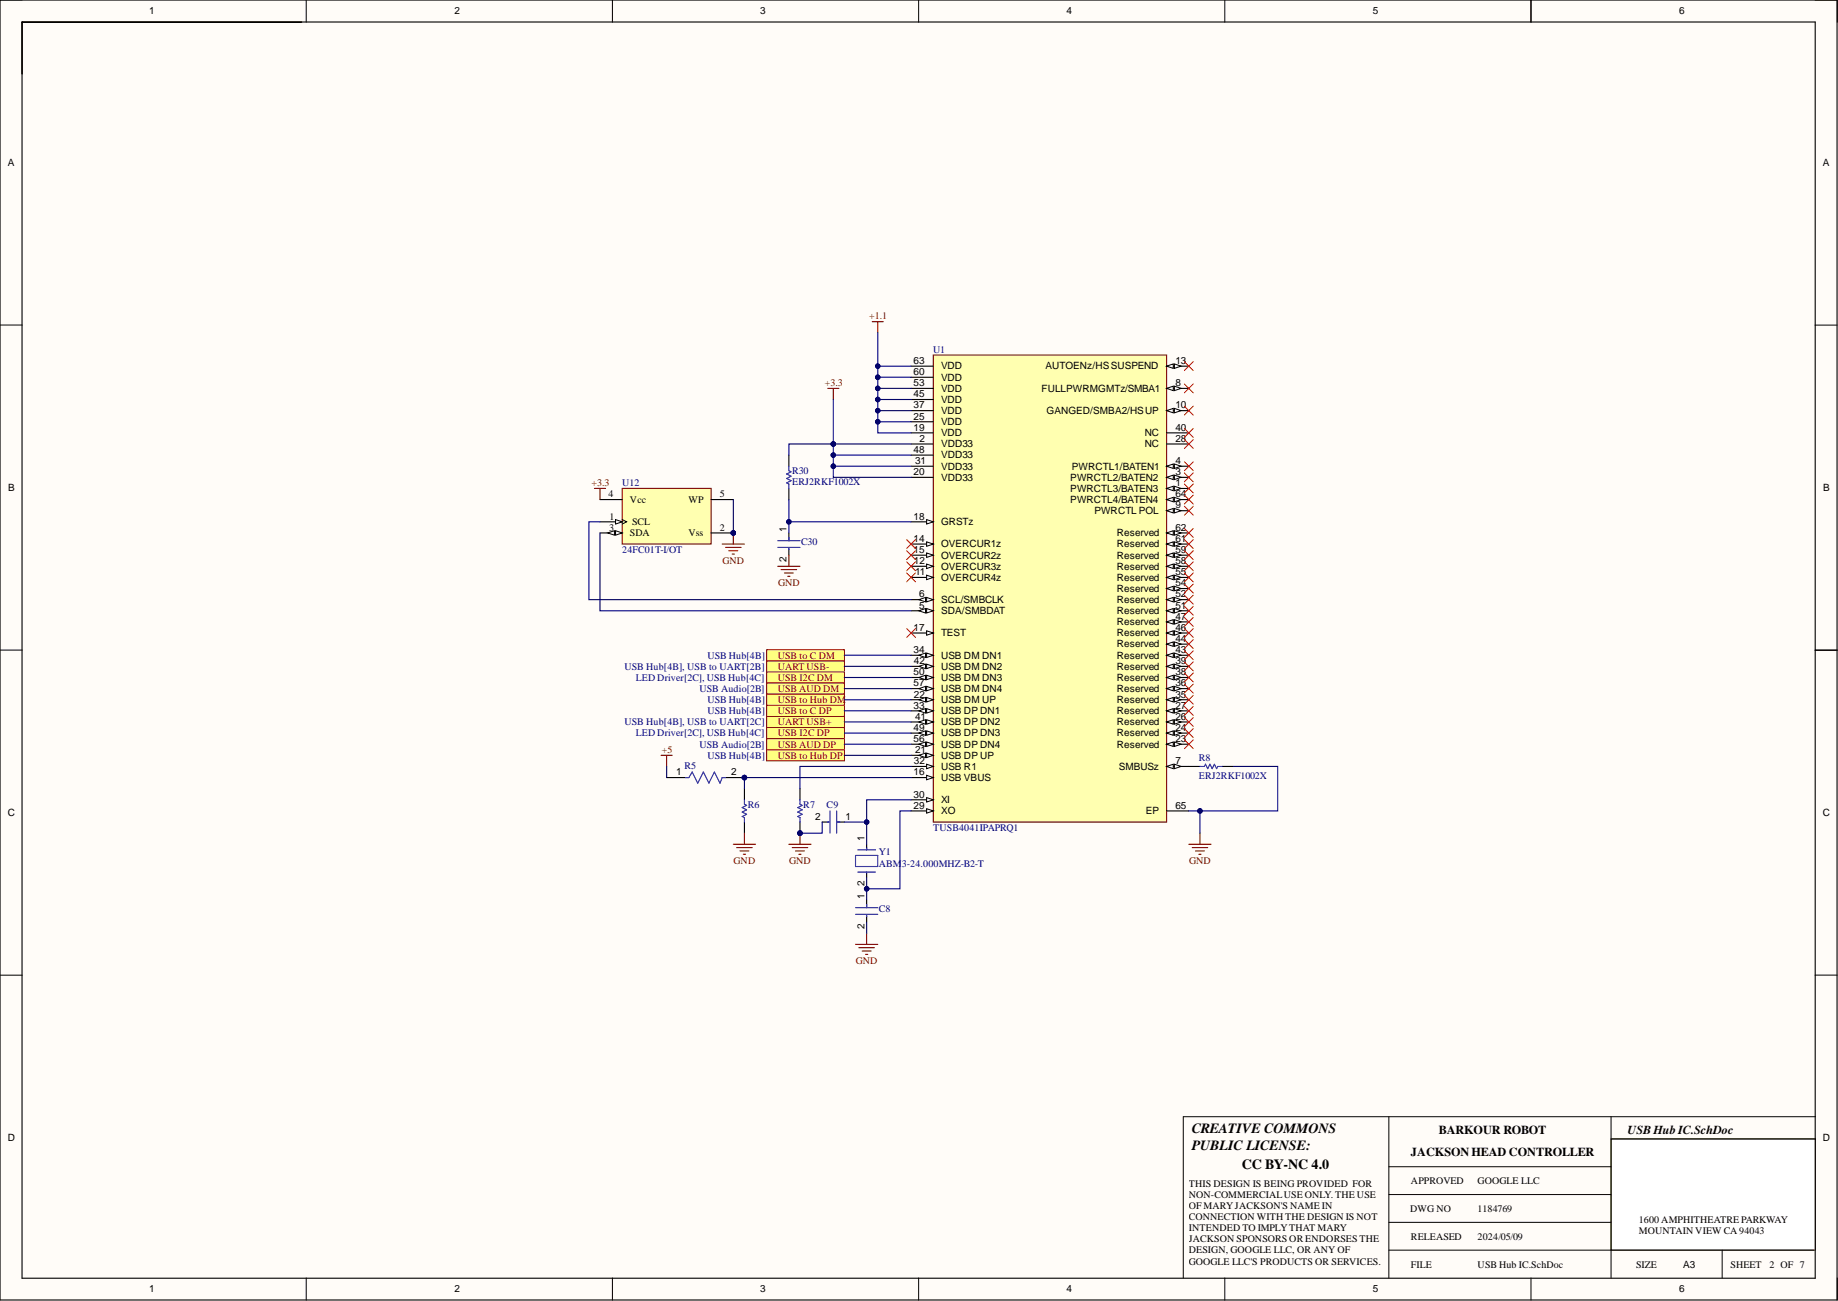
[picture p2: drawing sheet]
<svg xmlns="http://www.w3.org/2000/svg" width="420mm" height="297mm" viewBox="0 0 420 297" stroke-linecap="round" stroke-linejoin="round" font-family="sans-serif">
<defs><g id="words">
<g font-size="3.2">
<text x="272.2" y="258.7">CREATIVE COMMONS</text>
<text x="272.2" y="262.5">PUBLIC LICENSE:</text>
<text x="283.6" y="267">CC BY-NC 4.0</text>
</g>
<g font-size="2.8">
<text x="322.3" y="263.9">JACKSON HEAD CONTROLLER</text>
<text x="328.6" y="258.9">BARKOUR ROBOT</text>
<text x="371.8" y="258.9">USBHub IC.SchDoc</text>
</g>
<g font-size="2.3">
<text x="34.1" y="3.3">1</text>
<text x="103.8" y="3.3">2</text>
<text x="173.7" y="3.3">3</text>
<text x="243.6" y="3.3">4</text>
<text x="313.6" y="3.3">5</text>
<text x="383.5" y="3.3">6</text>
<text x="1.8" y="37.9">A</text>
<text x="416.3" y="37.9">A</text>
<text x="208.7" y="83.1">63</text>
<text x="268.5" y="83.1">13</text>
<text x="208.7" y="85.6">60</text>
<text x="208.7" y="88.2">53</text>
<text x="214.9" y="84.4">VDD</text>
<text x="214.9" y="86.9">VDD</text>
<text x="214.9" y="89.4">VDD</text>
<text x="237.9" y="89.4">FULLPWRMGMTz/SMBA1</text>
<text x="238.8" y="84.4">AUTOENz/HSSUSPEND</text>
<text x="268.5" y="88.2">8</text>
<text x="208.7" y="90.7">45</text>
<text x="208.7" y="93.2">37</text>
<text x="208.7" y="95.8">25</text>
<text x="214.9" y="92">VDD</text>
<text x="214.9" y="94.5">VDD</text>
<text x="239" y="94.5">GANGED/SMBA2/HSUP</text>
<text x="268.5" y="93.2">10</text>
<text x="208.7" y="98.3">19</text>
<text x="210" y="100.9">2</text>
<text x="214.9" y="97.1">VDD</text>
<text x="214.9" y="99.6">VDD</text>
<text x="261.5" y="99.6">NC</text>
<text x="268.5" y="98.3">40</text>
<text x="268.5" y="100.9">28</text>
<text x="208.7" y="103.4">48</text>
<text x="209" y="105.9">31</text>
<text x="214.9" y="102.1">VDD33</text>
<text x="214.9" y="104.7">VDD33</text>
<text x="214.9" y="107.2">VDD33</text>
<text x="244.8" y="107.2">PWRCTL1/BATEN1</text>
<text x="261.5" y="102.1">NC</text>
<text x="268.5" y="105.9">4</text>
<text x="1.9" y="112.1">B</text>
<text x="139" y="113.6">4</text>
<text x="164.4" y="113.6">5</text>
<text x="208.7" y="108.5">20</text>
<text x="214.9" y="109.7">VDD33</text>
<text x="244.5" y="109.7">PWRCTL2/BATEN2</text>
<text x="244.5" y="112.3">PWRCTL3/BATEN3</text>
<text x="268.5" y="108.5">3</text>
<text x="268.5" y="111">1</text>
<text x="268.5" y="113.6">64</text>
<text x="416.4" y="112.1">B</text>
<text x="139.2" y="118.6">1</text>
<text x="143.9" y="114.8">Vcc</text>
<text x="144.4" y="119.9">SCL</text>
<text x="157.2" y="114.8">WP</text>
<text x="208.7" y="118.6">18</text>
<text x="214.9" y="119.9">GRSTz</text>
<text x="244.5" y="114.8">PWRCTL4/BATEN4</text>
<text x="250" y="117.4">PWRCTL POL</text>
<text x="268.5" y="116.1">9</text>
<text x="139.1" y="121.2">3</text>
<text x="143.9" y="122.4">SDA</text>
<text x="157.2" y="122.4">Vss</text>
<text x="164.4" y="121.2">2</text>
<text x="179.7" y="121.4" transform="rotate(-90 179.7 121.4)">1</text>
<text x="208.7" y="123.7">14</text>
<text x="214.9" y="125">OVERCUR1z</text>
<text x="255.1" y="122.4">Reserved</text>
<text x="255.1" y="125">Reserved</text>
<text x="268.5" y="121.2">62</text>
<text x="268.5" y="123.7">61</text>
<text x="179.7" y="128.4" transform="rotate(-90 179.7 128.4)">2</text>
<text x="208.7" y="126.2">15</text>
<text x="208.8" y="128.8">12</text>
<text x="209" y="131.3">11</text>
<text x="214.9" y="127.5">OVERCUR2z</text>
<text x="214.9" y="130.1">OVERCUR3z</text>
<text x="255.1" y="127.5">Reserved</text>
<text x="255.1" y="130.1">Reserved</text>
<text x="268.5" y="126.2">59</text>
<text x="268.5" y="128.8">58</text>
<text x="268.5" y="131.3">55</text>
<text x="209.9" y="136.4">6</text>
<text x="214.9" y="132.6">OVERCUR4z</text>
<text x="214.9" y="137.7">SCL/SMBCLK</text>
<text x="255.1" y="132.6">Reserved</text>
<text x="255.1" y="135.1">Reserved</text>
<text x="255.1" y="137.7">Reserved</text>
<text x="268.5" y="133.9">54</text>
<text x="268.5" y="136.4">52</text>
<text x="209.9" y="138.9">5</text>
<text x="214.9" y="140.2">SDA/SMBDAT</text>
<text x="255.1" y="140.2">Reserved</text>
<text x="255.1" y="142.8">Reserved</text>
<text x="268.5" y="138.9">51</text>
<text x="268.5" y="141.5">47</text>
<text x="208.7" y="144">17</text>
<text x="208.7" y="149.1">34</text>
<text x="214.9" y="145.3">TEST</text>
<text x="255.1" y="145.3">Reserved</text>
<text x="255.1" y="147.8">Reserved</text>
<text x="268.5" y="144">46</text>
<text x="268.5" y="146.6">44</text>
<text x="268.5" y="149.1">43</text>
<text x="208.7" y="154.2">50</text>
<text x="208.8" y="151.6">42</text>
<text x="214.9" y="150.4">USB DM DN1</text>
<text x="214.9" y="152.9">USB DM DN2</text>
<text x="214.9" y="155.4">USB DM DN3</text>
<text x="255.1" y="150.4">Reserved</text>
<text x="255.1" y="152.9">Reserved</text>
<text x="255.1" y="155.4">Reserved</text>
<text x="268.5" y="151.6">39</text>
<text x="268.5" y="154.2">38</text>
<text x="208.7" y="156.7">57</text>
<text x="208.7" y="161.8">33</text>
<text x="208.8" y="159.3">22</text>
<text x="214.9" y="158">USB DM DN4</text>
<text x="214.9" y="160.5">USB DM UP</text>
<text x="255.1" y="158">Reserved</text>
<text x="255.1" y="160.5">Reserved</text>
<text x="268.5" y="156.7">36</text>
<text x="268.5" y="159.3">35</text>
<text x="268.5" y="161.8">27</text>
<text x="208.7" y="166.9">49</text>
<text x="209" y="164.3">41</text>
<text x="214.9" y="163.1">USB DP DN1</text>
<text x="214.9" y="165.6">USB DP DN2</text>
<text x="255.1" y="163.1">Reserved</text>
<text x="255.1" y="165.6">Reserved</text>
<text x="268.5" y="164.3">26</text>
<text x="268.5" y="166.9">24</text>
<text x="208.7" y="169.4">56</text>
<text x="209" y="171.9">21</text>
<text x="214.9" y="168.1">USB DP DN3</text>
<text x="214.9" y="170.7">USB DP DN4</text>
<text x="214.9" y="173.2">USB DP UP</text>
<text x="255.1" y="168.1">Reserved</text>
<text x="255.1" y="170.7">Reserved</text>
<text x="268.5" y="169.4">23</text>
<text x="154.5" y="177">1</text>
<text x="167" y="177">2</text>
<text x="208.7" y="177">16</text>
<text x="208.8" y="174.5">32</text>
<text x="214.9" y="175.8">USB R1</text>
<text x="214.9" y="178.3">USB VBUS</text>
<text x="255.5" y="175.8">SMBUSz</text>
<text x="268.5" y="174.5">7</text>
<text x="208.7" y="182.1">30</text>
<text x="208.7" y="184.6">29</text>
<text x="214.9" y="183.4">XI</text>
<text x="214.9" y="185.9">XO</text>
<text x="261.7" y="185.9">EP</text>
<text x="268.5" y="184.6">65</text>
<text x="1.8" y="186.3">C</text>
<text x="186.2" y="187.2">2</text>
<text x="193.1" y="187.2">1</text>
<text x="416.3" y="186.3">C</text>
<text x="197.4" y="192" transform="rotate(-90 197.4 192)">1</text>
<text x="197.4" y="202.2" transform="rotate(-90 197.4 202.2)">2</text>
<text x="197.4" y="205.2" transform="rotate(-90 197.4 205.2)">1</text>
<text x="197.4" y="212.1" transform="rotate(-90 197.4 212.1)">2</text>
<text x="1.8" y="260.5">D</text>
<text x="416.3" y="260.5">D</text>
<text x="271.5" y="271">THIS DESIGN IS BEING PROVIDED FOR</text>
<text x="271.5" y="273.5">NON-COMMERCIALUSE ONLY. THE USE</text>
<text x="322.3" y="270.4">APPROVED</text>
<text x="337.5" y="270.4">GOOGLE LLC</text>
<text x="271.5" y="276">OF MARYJACKSON'S NAME IN</text>
<text x="271.5" y="278.6">CONNECTION WITH THE DESIGN IS NOT</text>
<text x="271.5" y="281.1">INTENDED TO IMPLYTHAT MARY</text>
<text x="322.1" y="276.7">DWG NO</text>
<text x="337.5" y="276.7">1184769</text>
<text x="374.3" y="279.3">1600 AMPHITHEATRE PARKWAY</text>
<text x="374.3" y="281.8">MOUNTAIN VIEW CA 94043</text>
<text x="271.5" y="283.7">JACKSON SPONSORS OR ENDORSES THE</text>
<text x="271.5" y="286.2">DESIGN, GOOGLE LLC, OR ANY OF</text>
<text x="322.3" y="283.1">RELEASED</text>
<text x="337.5" y="283.1">2024/05/09</text>
<text x="271.5" y="288.7">GOOGLE LLC'S PRODUCTS OR SERVICES.</text>
<text x="322.3" y="289.4">FILE</text>
<text x="337.5" y="289.4">USB Hub IC.SchDoc</text>
<text x="373.7" y="289.4">SIZE</text>
<text x="384.4" y="289.4">A3</text>
<text x="395.3" y="289.4">SHEET</text>
<text x="404.2" y="289.4">2 OF 7</text>
<text x="34.1" y="295.1">1</text>
<text x="103.8" y="295.1">2</text>
<text x="173.7" y="295.1">3</text>
<text x="243.6" y="295.1">4</text>
<text x="313.6" y="295.1">5</text>
<text x="383.5" y="295.1">6</text>
</g>
<g font-size="2.3" fill="#800000">
<text x="198.5" y="72.9">+1.1</text>
<text x="188.4" y="88.2">+3.3</text>
<text x="135.1" y="111">+3.3</text>
<text x="165" y="128.8">GND</text>
<text x="177.7" y="133.9">GND</text>
<text x="177.6" y="152.9">UART USB-</text>
<text x="177.6" y="150.4">USB to C DM</text>
<text x="177.6" y="155.4">USB I2C DM</text>
<text x="177.6" y="158">USB AUD DM</text>
<text x="177.6" y="160.5">USB to Hub DM</text>
<text x="177.6" y="165.6">UART USB+</text>
<text x="177.6" y="163.1">USB to C DP</text>
<text x="151.2" y="171.9">+5</text>
<text x="177.6" y="168.1">USB I2C DP</text>
<text x="177.6" y="170.7">USB AUD DP</text>
<text x="177.6" y="173.2">USB to Hub DP</text>
<text x="167.6" y="197.3">GND</text>
<text x="180.3" y="197.3">GND</text>
<text x="271.6" y="197.3">GND</text>
<text x="195.5" y="220.2">GND</text>
</g>
<g font-size="2.3" fill="#000080">
<text x="213.2" y="80.6">U1</text>
<text x="142.1" y="111">U12</text>
<text x="180.9" y="108.2">R30</text>
<text x="180.9" y="110.8">ERJ2RKF1002X</text>
<text x="183" y="124.5">C30</text>
<text x="142.1" y="126.2">24FC01T-I/OT</text>
<text x="142.6" y="152.9">USB Hub[4B], USB to UART[2B]</text>
<text x="145.2" y="155.4">LED Driver[2C], USB Hub[4C]</text>
<text x="161.6" y="150.4">USB Hub[4B]</text>
<text x="159.8" y="158">USB Audio[2B]</text>
<text x="161.6" y="160.5">USB Hub[4B]</text>
<text x="142.6" y="165.6">USB Hub[4B], USB to UART[2C]</text>
<text x="161.6" y="163.1">USB Hub[4B]</text>
<text x="145.2" y="168.1">LED Driver[2C], USB Hub[4C]</text>
<text x="159.8" y="170.7">USB Audio[2B]</text>
<text x="161.6" y="173.2">USB Hub[4B]</text>
<text x="273.8" y="173.7">R8</text>
<text x="156.3" y="175.5">R5</text>
<text x="273.8" y="177.8">ERJ2RKF1002X</text>
<text x="170.8" y="184.4">R6</text>
<text x="183.5" y="184.4">R7</text>
<text x="188.8" y="184.4">C9</text>
<text x="213.2" y="189.7">TUSB4041IPAPRQ1</text>
<text x="200.7" y="195.3">Y1</text>
<text x="200.7" y="197.8">ABM3-24.000MHZ-B2-T</text>
<text x="200.7" y="208.3">C8</text>
</g>
</g></defs>
<g fill="#fffcf8">
<path d="M0 0h419.6v296.9h-419.6z" fill-rule="evenodd"/>
<path d="M5.1 5.1h409.5v286.7h-409.5z" fill-rule="evenodd"/>
</g>
<g fill="none" stroke="#000" stroke-width=".23">
<path d="M0 0h5.1M69.9 0v5.1M139.9 0v5.1M209.8 0v5.1M279.7 0v5.1M349.7 0v5.1M414.6 0h5v5.1M0 74.2h5.1M414.6 74.2h5M0 148.4h5.1M414.6 148.4h5M0 222.6h5.1"/>
<path d="M414.6 222.6h5M69.9 291.8v5.1M139.9 291.8v5.1M209.8 291.8v5.1M279.7 291.8v5.1M349.7 291.8v5.1M419.6 291.8v5.1"/>
</g>
<path d="M368 260h46.7v25.4h-46.7z" fill-rule="evenodd" fill="#fff"/>
<path d="M368 260h46.7v25.4h-46.7z" fill="none" stroke="#800000" stroke-width=".23"/>
<path d="M0 0h419.6v296.8h-419.6zM5 5h409.6v286.8h-409.6zM5 5.1h63.9M349.7 0v5M414.6 148.4h5M187.8 187.7h1.5M191.1 187.7h1.8M197.9 205.5v1.7M197.9 209v1.5" fill="none" stroke="#000" stroke-width=".25"/>
<path d="M317.2 255v36.8M368 255v36.8M414.7 255h-144.4v36.8M317.2 279.1h50.8M317.2 272.7h50.8M317.2 266.4h50.8M368 260h46.7M317.2 285.4h97.1M393.3 285.4v6.4" fill="none" stroke="#000" stroke-width=".23"/>
<path d="M189.1 187.7h.2M189.6 185.1v5.1M191.1 185.1v5.1M191.1 187.7h.8M195.4 207.2h5.1M195.4 208.8h5.1M197.9 206.5v.7M197.9 209v.3" fill="none" stroke="#00f" stroke-width=".25"/>
<path d="M180.2 192.8h5.1M180.9 193.5h3.6M181.7 194.3h2M182.5 195h.5M182.7 190.2v2.6" fill="none" stroke="#800000" stroke-width=".25"/>
<circle cx="182.7" cy="190.2" r=".51" fill="#000080"/>
<circle cx="182.7" cy="190.2" r=".51" fill="none" stroke="#000080" stroke-width=".23"/>
<path d="M213.2 81.1h53.3v106.6h-53.3z" fill-rule="evenodd" fill="#ffffb0"/>
<path d="M213.2 81.1h53.3v106.6h-53.3z" fill="none" stroke="#800000" stroke-width=".25"/>
<path d="M208.1 119.1h5.1" fill="none" stroke="#000" stroke-width=".25"/>
<path d="M211.6 118.6l1.6 .5-1.6 .5z" fill="#f8fcff"/>
<path d="M211.6 118.6l1.6 .5-1.6 .5z" fill="none" stroke="#000" stroke-width=".23"/>
<path d="M208.1 124.2h5.1" fill="none" stroke="#000" stroke-width=".25"/>
<path d="M211.6 123.7l1.6 .5-1.6 .5z" fill="#f8fcff"/>
<path d="M211.6 123.7l1.6 .5-1.6 .5z" fill="none" stroke="#000" stroke-width=".23"/>
<path d="M208.1 126.8h5.1" fill="none" stroke="#000" stroke-width=".25"/>
<path d="M211.6 126.2l1.6 .6-1.6 .5z" fill="#f8fcff"/>
<path d="M211.6 126.2l1.6 .6-1.6 .5z" fill="none" stroke="#000" stroke-width=".23"/>
<path d="M208.1 129.3h5.1" fill="none" stroke="#000" stroke-width=".25"/>
<path d="M211.6 128.8l1.6 .5-1.6 .5z" fill="#f8fcff"/>
<path d="M211.6 128.8l1.6 .5-1.6 .5z" fill="none" stroke="#000" stroke-width=".23"/>
<path d="M208.1 131.8h5.1" fill="none" stroke="#000" stroke-width=".25"/>
<path d="M211.6 131.3l1.6 .5-1.6 .5z" fill="#f8fcff"/>
<path d="M211.6 131.3l1.6 .5-1.6 .5z" fill="none" stroke="#000" stroke-width=".23"/>
<path d="M208.1 136.9h5.1" fill="none" stroke="#000" stroke-width=".25"/>
<path d="M211.6 136.4l1.6 .5-1.6 .5z" fill="#f8fcff"/>
<path d="M211.6 136.4l1.6 .5-1.6 .5z" fill="none" stroke="#000" stroke-width=".23"/>
<path d="M209.9 136.9l1.5-.5v1z" fill="#f8fcff"/>
<path d="M209.9 136.9l1.5-.5v1z" fill="none" stroke="#000" stroke-width=".23"/>
<path d="M208.1 139.5h5.1" fill="none" stroke="#000" stroke-width=".25"/>
<path d="M211.6 138.9l1.6 .6-1.6 .5z" fill="#f8fcff"/>
<path d="M211.6 138.9l1.6 .6-1.6 .5z" fill="none" stroke="#000" stroke-width=".23"/>
<path d="M209.9 139.5l1.5-.6v1.1z" fill="#f8fcff"/>
<path d="M209.9 139.5l1.5-.6v1.1z" fill="none" stroke="#000" stroke-width=".23"/>
<path d="M208.1 144.5h5.1" fill="none" stroke="#000" stroke-width=".25"/>
<path d="M211.6 144l1.6 .5-1.6 .5z" fill="#f8fcff"/>
<path d="M211.6 144l1.6 .5-1.6 .5z" fill="none" stroke="#000" stroke-width=".23"/>
<path d="M208.1 149.6h5.1" fill="none" stroke="#000" stroke-width=".25"/>
<path d="M211.6 149.1l1.6 .5-1.6 .5z" fill="#f8fcff"/>
<path d="M211.6 149.1l1.6 .5-1.6 .5z" fill="none" stroke="#000" stroke-width=".23"/>
<path d="M209.9 149.6l1.5-.5v1z" fill="#f8fcff"/>
<path d="M209.9 149.6l1.5-.5v1z" fill="none" stroke="#000" stroke-width=".23"/>
<path d="M208.1 152.1h5.1" fill="none" stroke="#000" stroke-width=".25"/>
<path d="M211.6 151.6l1.6 .5-1.6 .6z" fill="#f8fcff"/>
<path d="M211.6 151.6l1.6 .5-1.6 .6z" fill="none" stroke="#000" stroke-width=".23"/>
<path d="M209.9 152.1l1.5-.5v1.1z" fill="#f8fcff"/>
<path d="M209.9 152.1l1.5-.5v1.1z" fill="none" stroke="#000" stroke-width=".23"/>
<path d="M208.1 154.7h5.1" fill="none" stroke="#000" stroke-width=".25"/>
<path d="M211.6 154.2l1.6 .5-1.6 .5z" fill="#f8fcff"/>
<path d="M211.6 154.2l1.6 .5-1.6 .5z" fill="none" stroke="#000" stroke-width=".23"/>
<path d="M209.9 154.7l1.5-.5v1z" fill="#f8fcff"/>
<path d="M209.9 154.7l1.5-.5v1z" fill="none" stroke="#000" stroke-width=".23"/>
<path d="M208.1 157.2h5.1" fill="none" stroke="#000" stroke-width=".25"/>
<path d="M211.6 156.7l1.6 .5-1.6 .5z" fill="#f8fcff"/>
<path d="M211.6 156.7l1.6 .5-1.6 .5z" fill="none" stroke="#000" stroke-width=".23"/>
<path d="M209.9 157.2l1.5-.5v1z" fill="#f8fcff"/>
<path d="M209.9 157.2l1.5-.5v1z" fill="none" stroke="#000" stroke-width=".23"/>
<path d="M208.1 159.8h5.1" fill="none" stroke="#000" stroke-width=".25"/>
<path d="M211.6 159.3l1.6 .5-1.6 .5z" fill="#f8fcff"/>
<path d="M211.6 159.3l1.6 .5-1.6 .5z" fill="none" stroke="#000" stroke-width=".23"/>
<path d="M209.9 159.8l1.5-.5v1z" fill="#f8fcff"/>
<path d="M209.9 159.8l1.5-.5v1z" fill="none" stroke="#000" stroke-width=".23"/>
<path d="M208.1 162.3h5.1" fill="none" stroke="#000" stroke-width=".25"/>
<path d="M211.6 161.8l1.6 .5-1.6 .5z" fill="#f8fcff"/>
<path d="M211.6 161.8l1.6 .5-1.6 .5z" fill="none" stroke="#000" stroke-width=".23"/>
<path d="M209.9 162.3l1.5-.5v1z" fill="#f8fcff"/>
<path d="M209.9 162.3l1.5-.5v1z" fill="none" stroke="#000" stroke-width=".23"/>
<path d="M208.1 164.8h5.1" fill="none" stroke="#000" stroke-width=".25"/>
<path d="M211.6 164.3l1.6 .5-1.6 .5z" fill="#f8fcff"/>
<path d="M211.6 164.3l1.6 .5-1.6 .5z" fill="none" stroke="#000" stroke-width=".23"/>
<path d="M209.9 164.8l1.5-.5v1z" fill="#f8fcff"/>
<path d="M209.9 164.8l1.5-.5v1z" fill="none" stroke="#000" stroke-width=".23"/>
<path d="M208.1 167.4h5.1" fill="none" stroke="#000" stroke-width=".25"/>
<path d="M211.6 166.9l1.6 .5-1.6 .5z" fill="#f8fcff"/>
<path d="M211.6 166.9l1.6 .5-1.6 .5z" fill="none" stroke="#000" stroke-width=".23"/>
<path d="M209.9 167.4l1.5-.5v1z" fill="#f8fcff"/>
<path d="M209.9 167.4l1.5-.5v1z" fill="none" stroke="#000" stroke-width=".23"/>
<path d="M208.1 169.9h5.1" fill="none" stroke="#000" stroke-width=".25"/>
<path d="M211.6 169.4l1.6 .5-1.6 .5z" fill="#f8fcff"/>
<path d="M211.6 169.4l1.6 .5-1.6 .5z" fill="none" stroke="#000" stroke-width=".23"/>
<path d="M209.9 169.9l1.5-.5v1z" fill="#f8fcff"/>
<path d="M209.9 169.9l1.5-.5v1z" fill="none" stroke="#000" stroke-width=".23"/>
<path d="M208.1 172.5h5.1" fill="none" stroke="#000" stroke-width=".25"/>
<path d="M211.6 171.9l1.6 .6-1.6 .5z" fill="#f8fcff"/>
<path d="M211.6 171.9l1.6 .6-1.6 .5z" fill="none" stroke="#000" stroke-width=".23"/>
<path d="M209.9 172.5l1.5-.6v1.1z" fill="#f8fcff"/>
<path d="M209.9 172.5l1.5-.6v1.1z" fill="none" stroke="#000" stroke-width=".23"/>
<path d="M208.1 175h5.1" fill="none" stroke="#000" stroke-width=".25"/>
<path d="M211.6 174.5l1.6 .5-1.6 .5z" fill="#f8fcff"/>
<path d="M211.6 174.5l1.6 .5-1.6 .5z" fill="none" stroke="#000" stroke-width=".23"/>
<path d="M208.1 177.5h5.1" fill="none" stroke="#000" stroke-width=".25"/>
<path d="M211.6 177l1.6 .5-1.6 .5z" fill="#f8fcff"/>
<path d="M211.6 177l1.6 .5-1.6 .5z" fill="none" stroke="#000" stroke-width=".23"/>
<path d="M208.1 83.6h5.1M208.1 86.1h5.1M208.1 88.7h5.1M208.1 91.2h5.1M208.1 93.8h5.1M208.1 96.3h5.1M208.1 98.8h5.1M208.1 101.4h5.1M208.1 103.9h5.1M208.1 106.4h5.1M208.1 109h5.1M208.1 182.6h5.1" fill="none" stroke="#000" stroke-width=".25"/>
<path d="M211.6 182.1l1.6 .5-1.6 .5z" fill="#f8fcff"/>
<path d="M211.6 182.1l1.6 .5-1.6 .5z" fill="none" stroke="#000" stroke-width=".23"/>
<path d="M208.1 185.1h5.1" fill="none" stroke="#000" stroke-width=".25"/>
<path d="M211.6 184.6l1.6 .5-1.6 .6z" fill="#f8fcff"/>
<path d="M211.6 184.6l1.6 .5-1.6 .6z" fill="none" stroke="#000" stroke-width=".23"/>
<path d="M266.5 83.6h5" fill="none" stroke="#000" stroke-width=".25"/>
<path d="M266.5 83.6l1.5-.5v1z" fill="#f8fcff"/>
<path d="M266.5 83.6l1.5-.5v1z" fill="none" stroke="#000" stroke-width=".23"/>
<path d="M268.2 83.1l1.6 .5-1.6 .5z" fill="#f8fcff"/>
<path d="M268.2 83.1l1.6 .5-1.6 .5z" fill="none" stroke="#000" stroke-width=".23"/>
<path d="M266.5 88.7h5M266.5 185.1h5" fill="none" stroke="#000" stroke-width=".25"/>
<path d="M266.5 88.7l1.5-.5v1z" fill="#f8fcff"/>
<path d="M266.5 88.7l1.5-.5v1z" fill="none" stroke="#000" stroke-width=".23"/>
<path d="M268.2 88.2l1.6 .5-1.6 .5z" fill="#f8fcff"/>
<path d="M268.2 88.2l1.6 .5-1.6 .5z" fill="none" stroke="#000" stroke-width=".23"/>
<path d="M266.5 93.8h5" fill="none" stroke="#000" stroke-width=".25"/>
<path d="M266.5 93.8l1.5-.6v1.1z" fill="#f8fcff"/>
<path d="M266.5 93.8l1.5-.6v1.1z" fill="none" stroke="#000" stroke-width=".23"/>
<path d="M268.2 93.2l1.6 .6-1.6 .5z" fill="#f8fcff"/>
<path d="M268.2 93.2l1.6 .6-1.6 .5z" fill="none" stroke="#000" stroke-width=".23"/>
<path d="M266.5 98.8h5M266.5 101.4h5M266.5 106.4h5" fill="none" stroke="#000" stroke-width=".25"/>
<path d="M266.5 106.4l1.5-.5v1.1z" fill="#f8fcff"/>
<path d="M266.5 106.4l1.5-.5v1.1z" fill="none" stroke="#000" stroke-width=".23"/>
<path d="M268.2 105.9l1.6 .5-1.6 .6z" fill="#f8fcff"/>
<path d="M268.2 105.9l1.6 .5-1.6 .6z" fill="none" stroke="#000" stroke-width=".23"/>
<path d="M266.5 109h5" fill="none" stroke="#000" stroke-width=".25"/>
<path d="M266.5 109l1.5-.5v1z" fill="#f8fcff"/>
<path d="M266.5 109l1.5-.5v1z" fill="none" stroke="#000" stroke-width=".23"/>
<path d="M268.2 108.5l1.6 .5-1.6 .5z" fill="#f8fcff"/>
<path d="M268.2 108.5l1.6 .5-1.6 .5z" fill="none" stroke="#000" stroke-width=".23"/>
<path d="M266.5 111.5h5" fill="none" stroke="#000" stroke-width=".25"/>
<path d="M266.5 111.5l1.5-.5v1z" fill="#f8fcff"/>
<path d="M266.5 111.5l1.5-.5v1z" fill="none" stroke="#000" stroke-width=".23"/>
<path d="M268.2 111l1.6 .5-1.6 .5z" fill="#f8fcff"/>
<path d="M268.2 111l1.6 .5-1.6 .5z" fill="none" stroke="#000" stroke-width=".23"/>
<path d="M266.5 114.1h5" fill="none" stroke="#000" stroke-width=".25"/>
<path d="M266.5 114.1l1.5-.5v1z" fill="#f8fcff"/>
<path d="M266.5 114.1l1.5-.5v1z" fill="none" stroke="#000" stroke-width=".23"/>
<path d="M268.2 113.6l1.6 .5-1.6 .5z" fill="#f8fcff"/>
<path d="M268.2 113.6l1.6 .5-1.6 .5z" fill="none" stroke="#000" stroke-width=".23"/>
<path d="M266.5 116.6h5" fill="none" stroke="#000" stroke-width=".25"/>
<path d="M266.5 116.6l1.5-.5v1z" fill="#f8fcff"/>
<path d="M266.5 116.6l1.5-.5v1z" fill="none" stroke="#000" stroke-width=".23"/>
<path d="M268.2 116.1l1.6 .5-1.6 .5z" fill="#f8fcff"/>
<path d="M268.2 116.1l1.6 .5-1.6 .5z" fill="none" stroke="#000" stroke-width=".23"/>
<path d="M266.5 121.7h5" fill="none" stroke="#000" stroke-width=".25"/>
<path d="M266.5 121.7l1.5-.5v1z" fill="#f8fcff"/>
<path d="M266.5 121.7l1.5-.5v1z" fill="none" stroke="#000" stroke-width=".23"/>
<path d="M268.2 121.2l1.6 .5-1.6 .5z" fill="#f8fcff"/>
<path d="M268.2 121.2l1.6 .5-1.6 .5z" fill="none" stroke="#000" stroke-width=".23"/>
<path d="M266.5 124.2h5" fill="none" stroke="#000" stroke-width=".25"/>
<path d="M266.5 124.2l1.5-.5v1z" fill="#f8fcff"/>
<path d="M266.5 124.2l1.5-.5v1z" fill="none" stroke="#000" stroke-width=".23"/>
<path d="M268.2 123.7l1.6 .5-1.6 .5z" fill="#f8fcff"/>
<path d="M268.2 123.7l1.6 .5-1.6 .5z" fill="none" stroke="#000" stroke-width=".23"/>
<path d="M266.5 126.8h5" fill="none" stroke="#000" stroke-width=".25"/>
<path d="M266.5 126.8l1.5-.6v1.1z" fill="#f8fcff"/>
<path d="M266.5 126.8l1.5-.6v1.1z" fill="none" stroke="#000" stroke-width=".23"/>
<path d="M268.2 126.2l1.6 .6-1.6 .5z" fill="#f8fcff"/>
<path d="M268.2 126.2l1.6 .6-1.6 .5z" fill="none" stroke="#000" stroke-width=".23"/>
<path d="M266.5 129.3h5" fill="none" stroke="#000" stroke-width=".25"/>
<path d="M266.5 129.3l1.5-.5v1z" fill="#f8fcff"/>
<path d="M266.5 129.3l1.5-.5v1z" fill="none" stroke="#000" stroke-width=".23"/>
<path d="M268.2 128.8l1.6 .5-1.6 .5z" fill="#f8fcff"/>
<path d="M268.2 128.8l1.6 .5-1.6 .5z" fill="none" stroke="#000" stroke-width=".23"/>
<path d="M266.5 131.8h5" fill="none" stroke="#000" stroke-width=".25"/>
<path d="M266.5 131.8l1.5-.5v1z" fill="#f8fcff"/>
<path d="M266.5 131.8l1.5-.5v1z" fill="none" stroke="#000" stroke-width=".23"/>
<path d="M268.2 131.3l1.6 .5-1.6 .5z" fill="#f8fcff"/>
<path d="M268.2 131.3l1.6 .5-1.6 .5z" fill="none" stroke="#000" stroke-width=".23"/>
<path d="M266.5 134.4h5" fill="none" stroke="#000" stroke-width=".25"/>
<path d="M266.5 134.4l1.5-.5v1z" fill="#f8fcff"/>
<path d="M266.5 134.4l1.5-.5v1z" fill="none" stroke="#000" stroke-width=".23"/>
<path d="M268.2 133.9l1.6 .5-1.6 .5z" fill="#f8fcff"/>
<path d="M268.2 133.9l1.6 .5-1.6 .5z" fill="none" stroke="#000" stroke-width=".23"/>
<path d="M266.5 136.9h5" fill="none" stroke="#000" stroke-width=".25"/>
<path d="M266.5 136.9l1.5-.5v1z" fill="#f8fcff"/>
<path d="M266.5 136.9l1.5-.5v1z" fill="none" stroke="#000" stroke-width=".23"/>
<path d="M268.2 136.4l1.6 .5-1.6 .5z" fill="#f8fcff"/>
<path d="M268.2 136.4l1.6 .5-1.6 .5z" fill="none" stroke="#000" stroke-width=".23"/>
<path d="M266.5 139.5h5" fill="none" stroke="#000" stroke-width=".25"/>
<path d="M266.5 139.5l1.5-.6v1.1z" fill="#f8fcff"/>
<path d="M266.5 139.5l1.5-.6v1.1z" fill="none" stroke="#000" stroke-width=".23"/>
<path d="M268.2 138.9l1.6 .6-1.6 .5z" fill="#f8fcff"/>
<path d="M268.2 138.9l1.6 .6-1.6 .5z" fill="none" stroke="#000" stroke-width=".23"/>
<path d="M266.5 142h5" fill="none" stroke="#000" stroke-width=".25"/>
<path d="M266.5 142l1.5-.5v1z" fill="#f8fcff"/>
<path d="M266.5 142l1.5-.5v1z" fill="none" stroke="#000" stroke-width=".23"/>
<path d="M268.2 141.5l1.6 .5-1.6 .5z" fill="#f8fcff"/>
<path d="M268.2 141.5l1.6 .5-1.6 .5z" fill="none" stroke="#000" stroke-width=".23"/>
<path d="M266.5 144.5h5" fill="none" stroke="#000" stroke-width=".25"/>
<path d="M266.5 144.5l1.5-.5v1z" fill="#f8fcff"/>
<path d="M266.5 144.5l1.5-.5v1z" fill="none" stroke="#000" stroke-width=".23"/>
<path d="M268.2 144l1.6 .5-1.6 .5z" fill="#f8fcff"/>
<path d="M268.2 144l1.6 .5-1.6 .5z" fill="none" stroke="#000" stroke-width=".23"/>
<path d="M266.5 147.1h5" fill="none" stroke="#000" stroke-width=".25"/>
<path d="M266.5 147.1l1.5-.5v1z" fill="#f8fcff"/>
<path d="M266.5 147.1l1.5-.5v1z" fill="none" stroke="#000" stroke-width=".23"/>
<path d="M268.2 146.6l1.6 .5-1.6 .5z" fill="#f8fcff"/>
<path d="M268.2 146.6l1.6 .5-1.6 .5z" fill="none" stroke="#000" stroke-width=".23"/>
<path d="M266.5 149.6h5" fill="none" stroke="#000" stroke-width=".25"/>
<path d="M266.5 149.6l1.5-.5v1z" fill="#f8fcff"/>
<path d="M266.5 149.6l1.5-.5v1z" fill="none" stroke="#000" stroke-width=".23"/>
<path d="M268.2 149.1l1.6 .5-1.6 .5z" fill="#f8fcff"/>
<path d="M268.2 149.1l1.6 .5-1.6 .5z" fill="none" stroke="#000" stroke-width=".23"/>
<path d="M266.5 152.1h5" fill="none" stroke="#000" stroke-width=".25"/>
<path d="M266.5 152.1l1.5-.5v1.1z" fill="#f8fcff"/>
<path d="M266.5 152.1l1.5-.5v1.1z" fill="none" stroke="#000" stroke-width=".23"/>
<path d="M268.2 151.6l1.6 .5-1.6 .6z" fill="#f8fcff"/>
<path d="M268.2 151.6l1.6 .5-1.6 .6z" fill="none" stroke="#000" stroke-width=".23"/>
<path d="M266.5 154.7h5" fill="none" stroke="#000" stroke-width=".25"/>
<path d="M266.5 154.7l1.5-.5v1z" fill="#f8fcff"/>
<path d="M266.5 154.7l1.5-.5v1z" fill="none" stroke="#000" stroke-width=".23"/>
<path d="M268.2 154.2l1.6 .5-1.6 .5z" fill="#f8fcff"/>
<path d="M268.2 154.2l1.6 .5-1.6 .5z" fill="none" stroke="#000" stroke-width=".23"/>
<path d="M266.5 157.2h5" fill="none" stroke="#000" stroke-width=".25"/>
<path d="M266.5 157.2l1.5-.5v1z" fill="#f8fcff"/>
<path d="M266.5 157.2l1.5-.5v1z" fill="none" stroke="#000" stroke-width=".23"/>
<path d="M268.2 156.7l1.6 .5-1.6 .5z" fill="#f8fcff"/>
<path d="M268.2 156.7l1.6 .5-1.6 .5z" fill="none" stroke="#000" stroke-width=".23"/>
<path d="M266.5 159.8h5" fill="none" stroke="#000" stroke-width=".25"/>
<path d="M266.5 159.8l1.5-.5v1z" fill="#f8fcff"/>
<path d="M266.5 159.8l1.5-.5v1z" fill="none" stroke="#000" stroke-width=".23"/>
<path d="M268.2 159.3l1.6 .5-1.6 .5z" fill="#f8fcff"/>
<path d="M268.2 159.3l1.6 .5-1.6 .5z" fill="none" stroke="#000" stroke-width=".23"/>
<path d="M266.5 162.3h5" fill="none" stroke="#000" stroke-width=".25"/>
<path d="M266.5 162.3l1.5-.5v1z" fill="#f8fcff"/>
<path d="M266.5 162.3l1.5-.5v1z" fill="none" stroke="#000" stroke-width=".23"/>
<path d="M268.2 161.8l1.6 .5-1.6 .5z" fill="#f8fcff"/>
<path d="M268.2 161.8l1.6 .5-1.6 .5z" fill="none" stroke="#000" stroke-width=".23"/>
<path d="M266.5 164.8h5" fill="none" stroke="#000" stroke-width=".25"/>
<path d="M266.5 164.8l1.5-.5v1z" fill="#f8fcff"/>
<path d="M266.5 164.8l1.5-.5v1z" fill="none" stroke="#000" stroke-width=".23"/>
<path d="M268.2 164.3l1.6 .5-1.6 .5z" fill="#f8fcff"/>
<path d="M268.2 164.3l1.6 .5-1.6 .5z" fill="none" stroke="#000" stroke-width=".23"/>
<path d="M266.5 167.4h5" fill="none" stroke="#000" stroke-width=".25"/>
<path d="M266.5 167.4l1.5-.5v1z" fill="#f8fcff"/>
<path d="M266.5 167.4l1.5-.5v1z" fill="none" stroke="#000" stroke-width=".23"/>
<path d="M268.2 166.9l1.6 .5-1.6 .5z" fill="#f8fcff"/>
<path d="M268.2 166.9l1.6 .5-1.6 .5z" fill="none" stroke="#000" stroke-width=".23"/>
<path d="M266.5 169.9h5" fill="none" stroke="#000" stroke-width=".25"/>
<path d="M266.5 169.9l1.5-.5v1z" fill="#f8fcff"/>
<path d="M266.5 169.9l1.5-.5v1z" fill="none" stroke="#000" stroke-width=".23"/>
<path d="M268.2 169.4l1.6 .5-1.6 .5z" fill="#f8fcff"/>
<path d="M268.2 169.4l1.6 .5-1.6 .5z" fill="none" stroke="#000" stroke-width=".23"/>
<path d="M266.5 175h5" fill="none" stroke="#000" stroke-width=".25"/>
<path d="M266.5 175l1.5-.5v1z" fill="#f8fcff"/>
<path d="M266.5 175l1.5-.5v1z" fill="none" stroke="#000" stroke-width=".23"/>
<path d="M268.2 174.5l1.6 .5-1.6 .5z" fill="#f8fcff"/>
<path d="M268.2 174.5l1.6 .5-1.6 .5z" fill="none" stroke="#000" stroke-width=".23"/>
<path d="M199.2 73.4h2.5M200.5 73.4v2.6M189.1 88.7h2.5M190.3 88.7v2.5" fill="none" stroke="#800000" stroke-width=".25"/>
<g fill="none" stroke="#f00" stroke-width=".23">
<path d="M270.5 97.8l2 2M272.5 97.8l-2 2M270.5 100.4l2 2M272.5 100.4l-2 2M270.5 120.7l2 2M270.5 123.2l2 2M270.5 125.7l2 2.1M270.5 128.3l2 2M270.5 130.8l2 2.1M270.5 133.4l2 2M270.5 135.9l2 2M270.5 138.4l2 2.1"/>
<path d="M272.5 120.7l-2 2M272.5 123.2l-2 2M272.5 125.7l-2 2.1M272.5 128.3l-2 2M272.5 130.8l-2 2.1M272.5 133.4l-2 2M272.5 135.9l-2 2M272.5 138.4l-2 2.1M270.5 141l2 2M270.5 143.5l2 2M270.5 146.1l2 2M270.5 148.6l2 2"/>
<path d="M270.5 151.1l2 2.1M270.5 153.7l2 2M270.5 156.2l2 2M270.5 158.7l2 2.1M272.5 141l-2 2M272.5 143.5l-2 2M272.5 146.1l-2 2M272.5 148.6l-2 2M272.5 151.1l-2 2.1M272.5 153.7l-2 2M272.5 156.2l-2 2M272.5 158.7l-2 2.1"/>
<path d="M270.5 161.3l2 2M270.5 163.8l2 2.1M270.5 166.4l2 2M270.5 168.9l2 2M272.5 161.3l-2 2M272.5 163.8l-2 2.1M272.5 166.4l-2 2M272.5 168.9l-2 2"/>
</g>
<path d="M175.1 150.9h17.8v2.5h-17.8z" fill-rule="evenodd" fill="#ffff80"/>
<path d="M175.1 150.9h17.8v2.5h-17.8z" fill="none" stroke="#800000" stroke-width=".23"/>
<path d="M175.1 163.6h17.8v2.5h-17.8z" fill-rule="evenodd" fill="#ffff80"/>
<path d="M175.1 163.6h17.8v2.5h-17.8z" fill="none" stroke="#800000" stroke-width=".23"/>
<path d="M175.1 148.3h17.8v2.6h-17.8z" fill-rule="evenodd" fill="#ffff80"/>
<path d="M175.1 148.3h17.8v2.6h-17.8z" fill="none" stroke="#800000" stroke-width=".23"/>
<path d="M175.1 161h17.8v2.6h-17.8z" fill-rule="evenodd" fill="#ffff80"/>
<path d="M175.1 161h17.8v2.6h-17.8z" fill="none" stroke="#800000" stroke-width=".23"/>
<path d="M175.1 153.4h17.8v2.6h-17.8z" fill-rule="evenodd" fill="#ffff80"/>
<path d="M175.1 153.4h17.8v2.6h-17.8z" fill="none" stroke="#800000" stroke-width=".23"/>
<path d="M175.1 166.1h17.8v2.5h-17.8z" fill-rule="evenodd" fill="#ffff80"/>
<path d="M175.1 166.1h17.8v2.5h-17.8z" fill="none" stroke="#800000" stroke-width=".23"/>
<path d="M271.5 192.8h5.1M272.3 193.5h3.5M273.1 194.3h2M273.8 195h.5M274.1 190.2v2.6" fill="none" stroke="#800000" stroke-width=".25"/>
<circle cx="182.7" cy="190.2" r=".51" fill="#000080"/>
<circle cx="182.7" cy="190.2" r=".51" fill="none" stroke="#000080" stroke-width=".23"/>
<path d="M182.7 180.1v2.5M182.7 187.7v2.5" fill="none" stroke="#000" stroke-width=".25"/>
<circle cx="182.7" cy="190.2" r=".51" fill="#000080"/>
<circle cx="182.7" cy="190.2" r=".51" fill="none" stroke="#000080" stroke-width=".23"/>
<path d="M182.7 182.6v1l.5 .3-1 .5 1 .5-1 .5 1 .5-1 .5 .5 .3v1" fill="none" stroke="#00f" stroke-width=".25"/>
<path d="M195.4 215.6h5.1M196.2 216.4h3.5M196.9 217.1h2.1M197.7 217.9h.5M197.9 213.1v2.5" fill="none" stroke="#800000" stroke-width=".25"/>
<path d="M207.1 143.5l2 2M209.1 143.5l-2 2" fill="none" stroke="#f00" stroke-width=".23"/>
<circle cx="170" cy="177.5" r=".51" fill="#000080"/>
<circle cx="170" cy="177.5" r=".51" fill="none" stroke="#000080" stroke-width=".23"/>
<path d="M152.3 177.5h5M165 177.5h5" fill="none" stroke="#000" stroke-width=".25"/>
<circle cx="170" cy="177.5" r=".51" fill="#000080"/>
<circle cx="170" cy="177.5" r=".51" fill="none" stroke="#000080" stroke-width=".23"/>
<g fill="none" stroke="#00f" stroke-width=".25">
<path d="M180.2 106.4v1.1l.5 .2-1 .5 1 .5-1 .5 1 .5-1 .6 .5 .2v1M177.6 123.5h5.1M177.6 125h5.1M180.2 122.7v.8M180.2 125.2v.3M156.6 177.5h.7l.8-1.2 1.3 2.5 1.2-2.5 1.3 2.5 1.3-2.5 1.2 2.5 .6-1.3h.7M274.1 175h1l.2-.5 .5 1 .6-1 .5 1 .5-1 .5 1 .2-.5h1M170 182.6v1l.5 .3-1 .5 1 .5-1 .5 1 .5-1 .5 .5 .3v1M195.4 195.3h5.1v2.5h-5.1zM195.9 194h4.1M195.9 199.1h4.1M197.9 193.5v.5"/>
<path d="M197.9 199.1v.3"/>
</g>
<path d="M180.2 103.9v2.5M180.2 111.5v2.6M180.2 121.7v1.8M180.2 125.2v1.6M271.5 175h2.6M279.1 175h2.6M170 180.1v2.5M170 187.7v2.5M197.9 192.8v1.2M197.9 199.1v1.3" fill="none" stroke="#000" stroke-width=".25"/>
<path d="M177.6 129.3h5.1M178.4 130.1h3.6M179.2 130.8h2M179.9 131.6h.5M180.2 126.8v2.5M167.5 192.8h5.1M168.3 193.5h3.5M169 194.3h2M169.8 195h.5M170 190.2v2.6" fill="none" stroke="#800000" stroke-width=".25"/>
<g fill="none" stroke="#f00" stroke-width=".23">
<path d="M270.5 92.7l2 2.1M270.5 87.7l2 2M270.5 82.6l2 2M272.5 92.7l-2 2.1M272.5 87.7l-2 2M272.5 82.6l-2 2M270.5 105.4l2 2.1M270.5 108l2 2M270.5 110.5l2 2M270.5 115.6l2 2M270.5 113l2 2.1M272.5 105.4l-2 2.1"/>
<path d="M272.5 108l-2 2M272.5 110.5l-2 2M272.5 115.6l-2 2M272.5 113l-2 2.1M207.1 125.7l2 2.1M207.1 123.2l2 2M207.1 128.3l2 2M207.1 130.8l2 2.1M209.1 125.7l-2 2.1M209.1 123.2l-2 2M209.1 128.3l-2 2M209.1 130.8l-2 2.1"/>
</g>
<circle cx="167.5" cy="121.7" r=".51" fill="#000080"/>
<circle cx="167.5" cy="121.7" r=".51" fill="none" stroke="#000080" stroke-width=".23"/>
<path d="M142.1 111.5h20.3v12.7h-20.3z" fill-rule="evenodd" fill="#ffffb0"/>
<path d="M142.1 111.5h20.3v12.7h-20.3z" fill="none" stroke="#800000" stroke-width=".25"/>
<path d="M137 119.1h5.1" fill="none" stroke="#000" stroke-width=".25"/>
<path d="M140.6 118.6l1.5 .5-1.5 .5z" fill="#f8fcff"/>
<path d="M140.6 118.6l1.5 .5-1.5 .5zM142.1 118.6l1 .5-1 .5" fill="none" stroke="#000" stroke-width=".23"/>
<path d="M137 121.7h5.1" fill="none" stroke="#000" stroke-width=".25"/>
<path d="M140.6 121.2l1.5 .5-1.5 .5z" fill="#f8fcff"/>
<path d="M140.6 121.2l1.5 .5-1.5 .5z" fill="none" stroke="#000" stroke-width=".23"/>
<path d="M138.8 121.7l1.5-.5v1z" fill="#f8fcff"/>
<path d="M138.8 121.7l1.5-.5v1z" fill="none" stroke="#000" stroke-width=".23"/>
<path d="M137 114.1h5.1M162.4 121.7h5.1" fill="none" stroke="#000" stroke-width=".25"/>
<circle cx="167.5" cy="121.7" r=".51" fill="#000080"/>
<circle cx="167.5" cy="121.7" r=".51" fill="none" stroke="#000080" stroke-width=".23"/>
<path d="M162.4 114.1h5.1" fill="none" stroke="#000" stroke-width=".25"/>
<path d="M165 124.2h5M165.7 125h3.6M166.5 125.7h2M167.2 126.5h.5M167.5 121.7v2.5" fill="none" stroke="#800000" stroke-width=".25"/>
<circle cx="167.5" cy="121.7" r=".51" fill="#000080"/>
<circle cx="167.5" cy="121.7" r=".51" fill="none" stroke="#000080" stroke-width=".23"/>
<path d="M135.8 111.5h2.5M137 111.5v2.6" fill="none" stroke="#800000" stroke-width=".25"/>
<path d="M175.1 156h17.8v2.5h-17.8z" fill-rule="evenodd" fill="#ffff80"/>
<path d="M175.1 156h17.8v2.5h-17.8z" fill="none" stroke="#800000" stroke-width=".23"/>
<path d="M175.1 168.6h17.8v2.6h-17.8z" fill-rule="evenodd" fill="#ffff80"/>
<path d="M175.1 168.6h17.8v2.6h-17.8z" fill="none" stroke="#800000" stroke-width=".23"/>
<path d="M151 172.5h2.5M152.3 172.5v2.5" fill="none" stroke="#800000" stroke-width=".25"/>
<path d="M175.1 171.2h17.8v2.5h-17.8z" fill-rule="evenodd" fill="#ffff80"/>
<path d="M175.1 171.2h17.8v2.5h-17.8z" fill="none" stroke="#800000" stroke-width=".23"/>
<path d="M175.1 158.5h17.8v2.5h-17.8z" fill-rule="evenodd" fill="#ffff80"/>
<path d="M175.1 158.5h17.8v2.5h-17.8z" fill="none" stroke="#800000" stroke-width=".23"/>
<path d="M200.5 76v7.6h7.6" fill="none" stroke="#000080" stroke-width=".25"/>
<circle cx="200.5" cy="83.6" r=".51" fill="#000080"/>
<circle cx="200.5" cy="83.6" r=".51" fill="none" stroke="#000080" stroke-width=".23"/>
<path d="M200.5 83.6v2.5h7.6" fill="none" stroke="#000080" stroke-width=".25"/>
<circle cx="200.5" cy="83.6" r=".51" fill="#000080"/>
<circle cx="200.5" cy="83.6" r=".51" fill="none" stroke="#000080" stroke-width=".23"/>
<circle cx="200.5" cy="86.1" r=".51" fill="#000080"/>
<circle cx="200.5" cy="86.1" r=".51" fill="none" stroke="#000080" stroke-width=".23"/>
<path d="M200.5 86.1v2.6h7.6" fill="none" stroke="#000080" stroke-width=".25"/>
<circle cx="200.5" cy="88.7" r=".51" fill="#000080"/>
<circle cx="200.5" cy="88.7" r=".51" fill="none" stroke="#000080" stroke-width=".23"/>
<circle cx="200.5" cy="86.1" r=".51" fill="#000080"/>
<circle cx="200.5" cy="86.1" r=".51" fill="none" stroke="#000080" stroke-width=".23"/>
<path d="M200.5 88.7v2.5h7.6" fill="none" stroke="#000080" stroke-width=".25"/>
<circle cx="200.5" cy="91.2" r=".51" fill="#000080"/>
<circle cx="200.5" cy="91.2" r=".51" fill="none" stroke="#000080" stroke-width=".23"/>
<circle cx="200.5" cy="88.7" r=".51" fill="#000080"/>
<circle cx="200.5" cy="88.7" r=".51" fill="none" stroke="#000080" stroke-width=".23"/>
<path d="M200.5 91.2v2.6h7.6" fill="none" stroke="#000080" stroke-width=".25"/>
<circle cx="200.5" cy="93.8" r=".51" fill="#000080"/>
<circle cx="200.5" cy="93.8" r=".51" fill="none" stroke="#000080" stroke-width=".23"/>
<circle cx="200.5" cy="91.2" r=".51" fill="#000080"/>
<circle cx="200.5" cy="91.2" r=".51" fill="none" stroke="#000080" stroke-width=".23"/>
<path d="M200.5 93.8v2.5h7.6" fill="none" stroke="#000080" stroke-width=".25"/>
<circle cx="200.5" cy="96.3" r=".51" fill="#000080"/>
<circle cx="200.5" cy="96.3" r=".51" fill="none" stroke="#000080" stroke-width=".23"/>
<circle cx="200.5" cy="93.8" r=".51" fill="#000080"/>
<circle cx="200.5" cy="93.8" r=".51" fill="none" stroke="#000080" stroke-width=".23"/>
<path d="M200.5 96.3v2.5h7.6" fill="none" stroke="#000080" stroke-width=".25"/>
<circle cx="200.5" cy="96.3" r=".51" fill="#000080"/>
<circle cx="200.5" cy="96.3" r=".51" fill="none" stroke="#000080" stroke-width=".23"/>
<path d="M190.3 91.2v10.2h17.8" fill="none" stroke="#000080" stroke-width=".25"/>
<circle cx="190.3" cy="101.4" r=".51" fill="#000080"/>
<circle cx="190.3" cy="101.4" r=".51" fill="none" stroke="#000080" stroke-width=".23"/>
<path d="M190.3 101.4v2.5h17.8" fill="none" stroke="#000080" stroke-width=".25"/>
<circle cx="190.3" cy="103.9" r=".51" fill="#000080"/>
<circle cx="190.3" cy="103.9" r=".51" fill="none" stroke="#000080" stroke-width=".23"/>
<circle cx="190.3" cy="101.4" r=".51" fill="#000080"/>
<circle cx="190.3" cy="101.4" r=".51" fill="none" stroke="#000080" stroke-width=".23"/>
<path d="M190.3 103.9v2.5h17.8" fill="none" stroke="#000080" stroke-width=".25"/>
<circle cx="190.3" cy="106.4" r=".51" fill="#000080"/>
<circle cx="190.3" cy="106.4" r=".51" fill="none" stroke="#000080" stroke-width=".23"/>
<circle cx="190.3" cy="103.9" r=".51" fill="#000080"/>
<circle cx="190.3" cy="103.9" r=".51" fill="none" stroke="#000080" stroke-width=".23"/>
<path d="M192.9 159.8h15.2M192.9 149.6h15.2M192.9 152.1h15.2M192.9 172.5h15.2M192.9 162.3h15.2M192.9 164.8h15.2M271.5 185.1h2.6v5.1" fill="none" stroke="#000080" stroke-width=".25"/>
<circle cx="274.1" cy="185.1" r=".51" fill="#000080"/>
<circle cx="274.1" cy="185.1" r=".51" fill="none" stroke="#000080" stroke-width=".23"/>
<path d="M208.1 175h-25.4v5.1M208.1 182.6h-10.2v10.2" fill="none" stroke="#000080" stroke-width=".25"/>
<circle cx="197.9" cy="187.7" r=".51" fill="#000080"/>
<circle cx="197.9" cy="187.7" r=".51" fill="none" stroke="#000080" stroke-width=".23"/>
<path d="M208.1 185.1h-2.5v17.8h-7.7v-2.5" fill="none" stroke="#000080" stroke-width=".25"/>
<circle cx="197.9" cy="202.9" r=".51" fill="#000080"/>
<circle cx="197.9" cy="202.9" r=".51" fill="none" stroke="#000080" stroke-width=".23"/>
<path d="M187.8 187.7v2.5h-5.1" fill="none" stroke="#000080" stroke-width=".25"/>
<circle cx="182.7" cy="190.2" r=".51" fill="#000080"/>
<circle cx="182.7" cy="190.2" r=".51" fill="none" stroke="#000080" stroke-width=".23"/>
<path d="M192.9 187.7h5" fill="none" stroke="#000080" stroke-width=".25"/>
<circle cx="197.9" cy="187.7" r=".51" fill="#000080"/>
<circle cx="197.9" cy="187.7" r=".51" fill="none" stroke="#000080" stroke-width=".23"/>
<path d="M197.9 202.9v2.6" fill="none" stroke="#000080" stroke-width=".25"/>
<circle cx="197.9" cy="202.9" r=".51" fill="#000080"/>
<circle cx="197.9" cy="202.9" r=".51" fill="none" stroke="#000080" stroke-width=".23"/>
<path d="M190.3 101.4h-10.1v2.5M197.9 210.5v2.6" fill="none" stroke="#000080" stroke-width=".25"/>
<circle cx="190.3" cy="101.4" r=".51" fill="#000080"/>
<circle cx="190.3" cy="101.4" r=".51" fill="none" stroke="#000080" stroke-width=".23"/>
<path d="M180.2 114.1v7.6" fill="none" stroke="#000080" stroke-width=".25"/>
<circle cx="180.2" cy="119.1" r=".51" fill="#000080"/>
<circle cx="180.2" cy="119.1" r=".51" fill="none" stroke="#000080" stroke-width=".23"/>
<path d="M190.3 106.4v2.6h17.8" fill="none" stroke="#000080" stroke-width=".25"/>
<circle cx="190.3" cy="106.4" r=".51" fill="#000080"/>
<circle cx="190.3" cy="106.4" r=".51" fill="none" stroke="#000080" stroke-width=".23"/>
<path d="M180.2 119.1h27.9" fill="none" stroke="#000080" stroke-width=".25"/>
<circle cx="180.2" cy="119.1" r=".51" fill="#000080"/>
<circle cx="180.2" cy="119.1" r=".51" fill="none" stroke="#000080" stroke-width=".23"/>
<path d="M281.7 175h10.1v10.1h-17.7" fill="none" stroke="#000080" stroke-width=".25"/>
<circle cx="274.1" cy="185.1" r=".51" fill="#000080"/>
<circle cx="274.1" cy="185.1" r=".51" fill="none" stroke="#000080" stroke-width=".23"/>
<path d="M137 119.1h-2.5v17.8h73.6M167.5 114.1v7.6M137 121.7v17.8h71.1M192.9 154.7h15.2M192.9 157.2h15.2M192.9 167.4h15.2M192.9 169.9h15.2" fill="none" stroke="#000080" stroke-width=".25"/>
<circle cx="167.5" cy="121.7" r=".51" fill="#000080"/>
<circle cx="167.5" cy="121.7" r=".51" fill="none" stroke="#000080" stroke-width=".23"/>
<path d="M152.3 175v2.5M170 177.5v2.6" fill="none" stroke="#000080" stroke-width=".25"/>
<circle cx="170" cy="177.5" r=".51" fill="#000080"/>
<circle cx="170" cy="177.5" r=".51" fill="none" stroke="#000080" stroke-width=".23"/>
<path d="M170 177.5h38.1" fill="none" stroke="#000080" stroke-width=".25"/>
<circle cx="170" cy="177.5" r=".51" fill="#000080"/>
<circle cx="170" cy="177.5" r=".51" fill="none" stroke="#000080" stroke-width=".23"/>
<use href="#words"/>
</svg>
